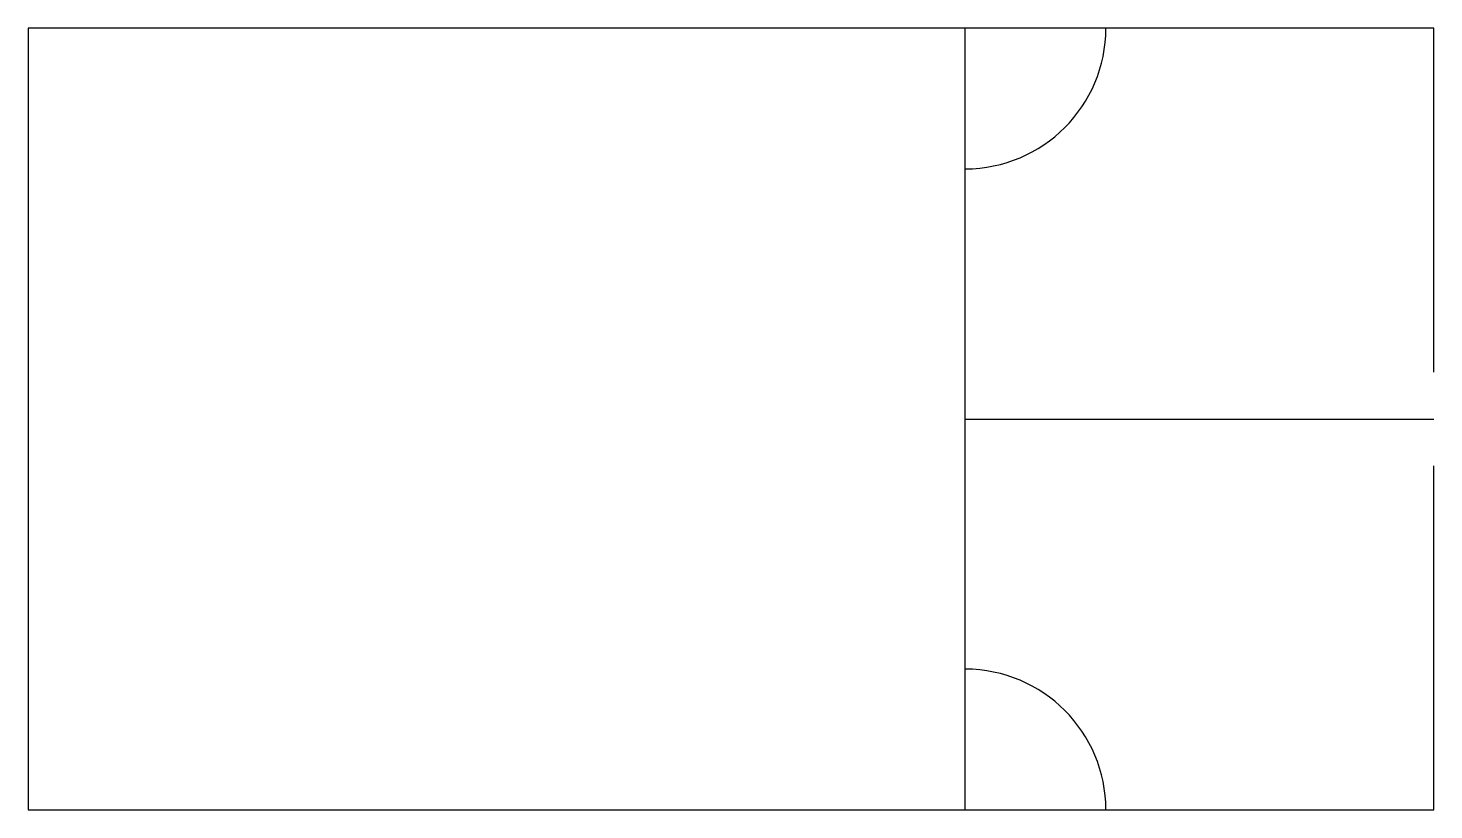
# Model space of a CAD drawing. Extents: x 6370 to 6910, y 5529 to 5829.
import ezdxf

# ---------------------------------------------------------------- set-up
doc = ezdxf.new("R2010")
doc.units = 0
doc.layers.get('0').update_dxf_attribs({"linetype": 'CONTINUOUS'})

msp = doc.modelspace()

# ---------------------------------------------------------------- linework, layer by layer
at = {"color": 0}
for p, q in [((6370, 5829), (6370, 5529)), ((6910, 5829), (6370, 5829)), ((6730, 5529), (6730, 5829)), ((6910, 5697), (6910, 5829)), ((6730, 5679), (6910, 5679)), ((6910, 5529), (6910, 5661)), ((6370, 5529), (6910, 5529))]:
    msp.add_line(p, q, dxfattribs=at)
for centre, start, end in [((6730, 5829), 270, 0), ((6730, 5529), 0, 90)]:
    msp.add_arc(centre, 54, start, end, dxfattribs=at)

doc.saveas('drawing.dxf')
